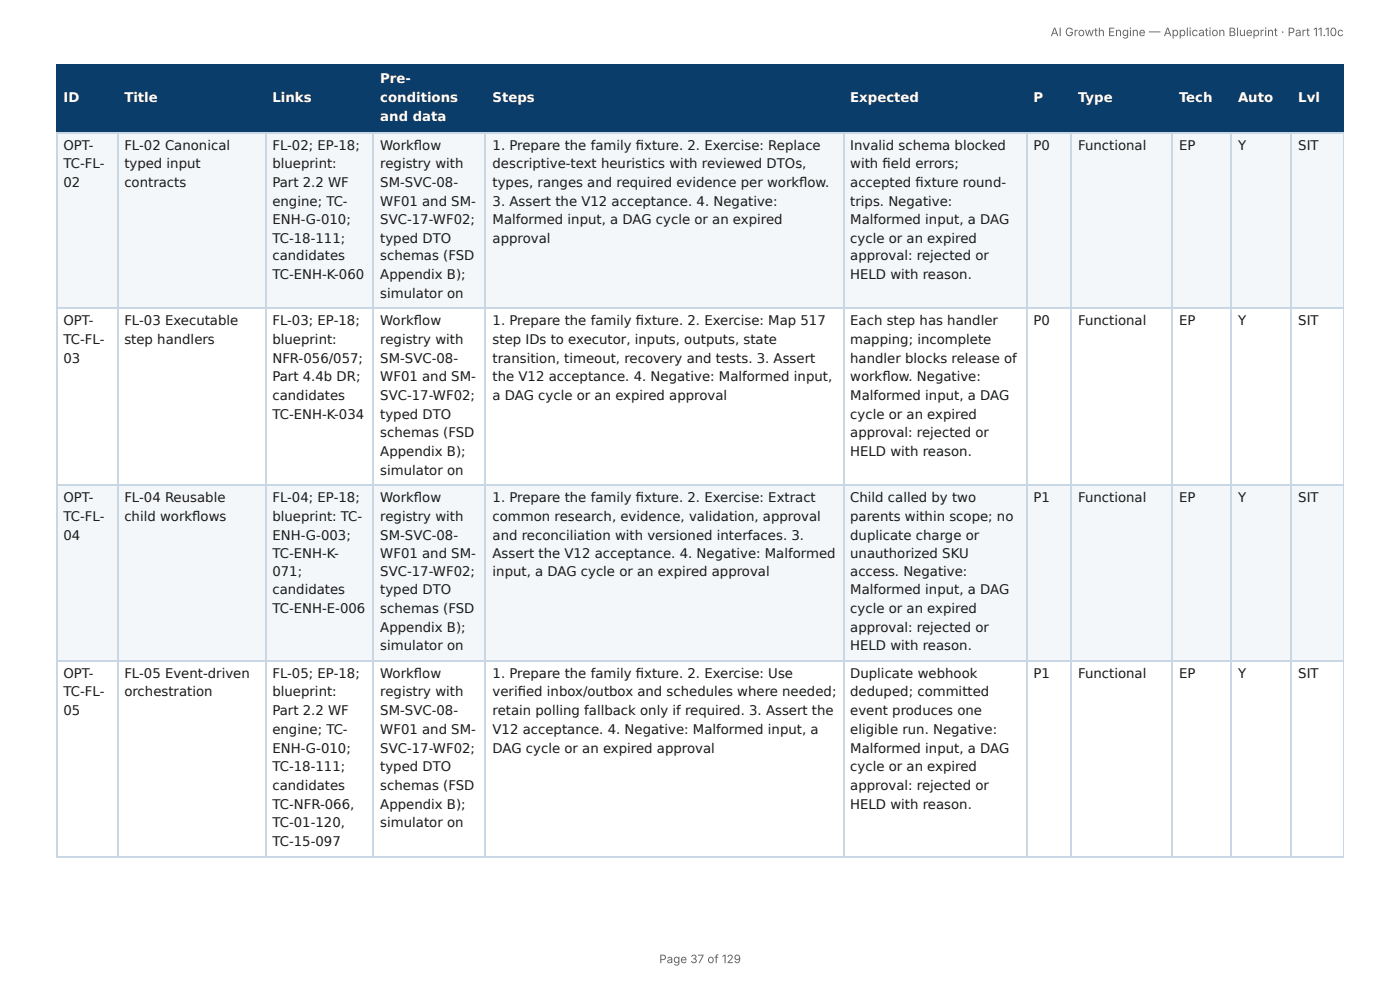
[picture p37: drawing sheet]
<svg xmlns="http://www.w3.org/2000/svg" width="297mm" height="210mm" viewBox="0 0 297 210" stroke-linecap="round" stroke-linejoin="round" font-family="sans-serif">
<defs><g id="words">
<g font-size="2.8" fill="#fff">
<text x="80.8" y="17.7">Pre-</text>
<text x="13.5" y="21.7">ID</text>
<text x="26.4" y="21.7">Title</text>
<text x="57.9" y="21.7">Links</text>
<text x="80.8" y="21.7">conditions</text>
<text x="104.6" y="21.7">Steps</text>
<text x="180.6" y="21.7">Expected</text>
<text x="219.5" y="21.7">P</text>
<text x="229" y="21.7">Type</text>
<text x="250.4" y="21.7">Tech</text>
<text x="262.9" y="21.7">Auto</text>
<text x="275.7" y="21.7">Lvl</text>
<text x="80.8" y="25.7">and data</text>
</g>
<g font-size="2.8" fill="#1a1a1a">
<text x="13.5" y="31.8">OPT-</text>
<text x="13.5" y="35.7">TC-FL-</text>
<text x="26.4" y="31.8">FL-02 Canonical</text>
<text x="26.4" y="35.7">typed input</text>
<text x="57.9" y="31.8">FL-02; EP-18;</text>
<text x="57.9" y="35.7">blueprint:</text>
<text x="80.8" y="31.8">Workfl ow</text>
<text x="80.8" y="35.7">registry with</text>
<text x="104.6" y="31.8">1. Prepare the family fi xture. 2. Exercise: Replace</text>
<text x="104.6" y="35.7">descriptive-text heuristics with reviewed DTOs,</text>
<text x="180.6" y="31.8">Invalid schema blocked</text>
<text x="180.6" y="35.7">with fi eld errors;</text>
<text x="219.5" y="31.8">P0</text>
<text x="229" y="31.8">Functional</text>
<text x="250.4" y="31.8">EP</text>
<text x="262.9" y="31.8">Y</text>
<text x="275.7" y="31.8">SIT</text>
<text x="13.5" y="39.7">02</text>
<text x="26.4" y="39.7">contracts</text>
<text x="57.9" y="39.7">Part 2.2 WF</text>
<text x="80.8" y="39.7">SM-SVC-08-</text>
<text x="104.6" y="39.7">types, ranges and required evidence per workfl ow.</text>
<text x="180.6" y="39.7">accepted fi xture round-</text>
<text x="57.9" y="43.7">engine; TC-</text>
<text x="57.9" y="47.6">ENH-G-010;</text>
<text x="80.8" y="43.7">WF01 and SM-</text>
<text x="80.8" y="47.6">SVC-17-WF02;</text>
<text x="104.6" y="43.7">3. Assert the V12 acceptance. 4. Negative:</text>
<text x="104.6" y="47.6">Malformed input, a DAG cycle or an expired</text>
<text x="180.6" y="43.7">trips. Negative:</text>
<text x="180.6" y="47.6">Malformed input, a DAG</text>
<text x="57.9" y="51.6">TC-18-111;</text>
<text x="80.8" y="51.6">typed DTO</text>
<text x="104.6" y="51.6">approval</text>
<text x="180.6" y="51.6">cycle or an expired</text>
<text x="57.9" y="55.3">candidates</text>
<text x="57.9" y="59.3">TC-ENH-K-060</text>
<text x="80.8" y="55.3">schemas (FSD</text>
<text x="80.8" y="59.3">Appendix B);</text>
<text x="180.6" y="55.3">approval: rejected or</text>
<text x="180.6" y="59.3">HELD with reason.</text>
<text x="80.8" y="63.2">simulator on</text>
<text x="13.5" y="69.1">OPT-</text>
<text x="26.4" y="69.1">FL-03 Executable</text>
<text x="57.9" y="69.1">FL-03; EP-18;</text>
<text x="80.8" y="69.1">Workfl ow</text>
<text x="104.6" y="69.1">1. Prepare the family fi xture. 2. Exercise: Map 517</text>
<text x="180.6" y="69.1">Each step has handler</text>
<text x="219.5" y="69.1">P0</text>
<text x="229" y="69.1">Functional</text>
<text x="250.4" y="69.1">EP</text>
<text x="262.9" y="69.1">Y</text>
<text x="275.7" y="69.1">SIT</text>
<text x="13.5" y="73">TC-FL-</text>
<text x="13.5" y="77">03</text>
<text x="26.4" y="73">step handlers</text>
<text x="57.9" y="73">blueprint:</text>
<text x="57.9" y="77">NFR-056/057;</text>
<text x="80.8" y="73">registry with</text>
<text x="80.8" y="77">SM-SVC-08-</text>
<text x="104.6" y="73">step IDs to executor, inputs, outputs, state</text>
<text x="104.6" y="77">transition, timeout, recovery and tests. 3. Assert</text>
<text x="180.6" y="73">mapping; incomplete</text>
<text x="180.6" y="77">handler blocks release of</text>
<text x="57.9" y="81">Part 4.4b DR;</text>
<text x="80.8" y="81">WF01 and SM-</text>
<text x="104.6" y="81">the V12 acceptance. 4. Negative: Malformed input,</text>
<text x="180.6" y="81">workfl ow. Negative:</text>
<text x="57.9" y="84.9">candidates</text>
<text x="57.9" y="88.9">TC-ENH-K-034</text>
<text x="80.8" y="84.9">SVC-17-WF02;</text>
<text x="80.8" y="88.9">typed DTO</text>
<text x="104.6" y="84.9">a DAG cycle or an expired approval</text>
<text x="180.6" y="84.9">Malformed input, a DAG</text>
<text x="180.6" y="88.9">cycle or an expired</text>
<text x="80.8" y="92.9">schemas (FSD</text>
<text x="180.6" y="92.9">approval: rejected or</text>
<text x="80.8" y="96.8">Appendix B);</text>
<text x="80.8" y="100.8">simulator on</text>
<text x="180.6" y="96.8">HELD with reason.</text>
<text x="13.5" y="106.6">OPT-</text>
<text x="26.4" y="106.6">FL-04 Reusable</text>
<text x="57.9" y="106.6">FL-04; EP-18;</text>
<text x="80.8" y="106.6">Workfl ow</text>
<text x="104.6" y="106.6">1. Prepare the family fi xture. 2. Exercise: Extract</text>
<text x="180.6" y="106.6">Child called by two</text>
<text x="219.5" y="106.6">P1</text>
<text x="229" y="106.6">Functional</text>
<text x="250.4" y="106.6">EP</text>
<text x="262.9" y="106.6">Y</text>
<text x="275.7" y="106.6">SIT</text>
<text x="13.5" y="110.6">TC-FL-</text>
<text x="26.4" y="110.6">child workfl ows</text>
<text x="57.9" y="110.6">blueprint: TC-</text>
<text x="80.8" y="110.6">registry with</text>
<text x="104.6" y="110.6">common research, evidence, validation, approval</text>
<text x="180.6" y="110.6">parents within scope; no</text>
<text x="13.5" y="114.6">04</text>
<text x="57.9" y="114.6">ENH-G-003;</text>
<text x="57.9" y="118.5">TC-ENH-K-</text>
<text x="80.8" y="114.6">SM-SVC-08-</text>
<text x="80.8" y="118.5">WF01 and SM-</text>
<text x="104.6" y="114.6">and reconciliation with versioned interfaces. 3.</text>
<text x="104.6" y="118.5">Assert the V12 acceptance. 4. Negative: Malformed</text>
<text x="180.6" y="114.6">duplicate charge or</text>
<text x="180.6" y="118.5">unauthorized SKU</text>
<text x="57.9" y="122.2">071;</text>
<text x="80.8" y="122.2">SVC-17-WF02;</text>
<text x="104.6" y="122.2">input, a DAG cycle or an expired approval</text>
<text x="180.6" y="122.2">access. Negative:</text>
<text x="57.9" y="126.2">candidates</text>
<text x="57.9" y="130.2">TC-ENH-E-006</text>
<text x="80.8" y="126.2">typed DTO</text>
<text x="80.8" y="130.2">schemas (FSD</text>
<text x="180.6" y="126.2">Malformed input, a DAG</text>
<text x="180.6" y="130.2">cycle or an expired</text>
<text x="80.8" y="134.1">Appendix B);</text>
<text x="180.6" y="134.1">approval: rejected or</text>
<text x="13.5" y="143.9">OPT-</text>
<text x="26.4" y="143.9">FL-05 Event-driven</text>
<text x="57.9" y="143.9">FL-05; EP-18;</text>
<text x="80.8" y="138.1">simulator on</text>
<text x="80.8" y="143.9">Workfl ow</text>
<text x="104.6" y="143.9">1. Prepare the family fi xture. 2. Exercise: Use</text>
<text x="180.6" y="138.1">HELD with reason.</text>
<text x="180.6" y="143.9">Duplicate webhook</text>
<text x="219.5" y="143.9">P1</text>
<text x="229" y="143.9">Functional</text>
<text x="250.4" y="143.9">EP</text>
<text x="262.9" y="143.9">Y</text>
<text x="275.7" y="143.9">SIT</text>
<text x="13.5" y="147.9">TC-FL-</text>
<text x="26.4" y="147.9">orchestration</text>
<text x="57.9" y="147.9">blueprint:</text>
<text x="80.8" y="147.9">registry with</text>
<text x="104.6" y="147.9">verifi ed inbox/outbox and schedules where needed;</text>
<text x="180.6" y="147.9">deduped; committed</text>
<text x="13.5" y="151.9">05</text>
<text x="57.9" y="151.9">Part 2.2 WF</text>
<text x="57.9" y="155.8">engine; TC-</text>
<text x="80.8" y="151.9">SM-SVC-08-</text>
<text x="80.8" y="155.8">WF01 and SM-</text>
<text x="104.6" y="151.9">retain polling fallback only if required. 3. Assert the</text>
<text x="104.6" y="155.8">V12 acceptance. 4. Negative: Malformed input, a</text>
<text x="180.6" y="151.9">event produces one</text>
<text x="180.6" y="155.8">eligible run. Negative:</text>
<text x="57.9" y="159.8">ENH-G-010;</text>
<text x="80.8" y="159.8">SVC-17-WF02;</text>
<text x="104.6" y="159.8">DAG cycle or an expired approval</text>
<text x="180.6" y="159.8">Malformed input, a DAG</text>
<text x="57.9" y="163.8">TC-18-111;</text>
<text x="57.9" y="167.7">candidates</text>
<text x="80.8" y="163.8">typed DTO</text>
<text x="80.8" y="167.7">schemas (FSD</text>
<text x="180.6" y="163.8">cycle or an expired</text>
<text x="180.6" y="167.7">approval: rejected or</text>
<text x="57.9" y="171.7">TC-NFR-066,</text>
<text x="80.8" y="171.7">Appendix B);</text>
<text x="180.6" y="171.7">HELD with reason.</text>
<text x="57.9" y="175.7">TC-01-120,</text>
<text x="57.9" y="179.7">TC-15-097</text>
<text x="80.8" y="175.7">simulator on</text>
</g>
<g font-size="2.5" fill="#666">
<text x="223.1" y="7.7">AI Growth Engine — Application Blueprint · Part 11.10c</text>
<text x="140" y="204.5">Page 37 of 129</text>
</g>
</g></defs>
<g fill="#0b3d6b">
<path d="M12.2 14h12.7v14h-12.7z"/>
<path d="M24.9 14h31.5v14h-31.5z"/>
<path d="M56.4 14h23v14h-23z"/>
<path d="M79.4 14h23.8v14h-23.8z"/>
<path d="M103.2 14h75.9v14h-75.9z"/>
<path d="M179.1 14h38.9v14h-38.9z"/>
<path d="M218 14h9.5v14h-9.5z"/>
<path d="M227.5 14h21.5v14h-21.5z"/>
<path d="M249 14h12.4v14h-12.4z"/>
<path d="M261.4 14h13v14h-13z"/>
<path d="M274.4 14h11v14h-11z"/>
</g>
<g fill="#f4f7fa">
<path d="M12.2 28h12.7v37.6h-12.7z"/>
<path d="M24.9 28h31.5v37.6h-31.5z"/>
<path d="M56.4 28h23v37.6h-23z"/>
<path d="M79.4 28h23.8v37.6h-23.8z"/>
<path d="M103.2 28h75.9v37.6h-75.9z"/>
<path d="M179.1 28h38.9v37.6h-38.9z"/>
<path d="M218 28h9.5v37.6h-9.5z"/>
<path d="M227.5 28h21.5v37.6h-21.5z"/>
<path d="M249 28h12.4v37.6h-12.4z"/>
<path d="M261.4 28h13v37.6h-13z"/>
<path d="M274.4 28h11v37.6h-11z"/>
<path d="M12.2 102.9h12.7v37.6h-12.7z"/>
<path d="M24.9 102.9h31.5v37.6h-31.5z"/>
<path d="M56.4 102.9h23v37.6h-23z"/>
<path d="M79.4 102.9h23.8v37.6h-23.8z"/>
<path d="M103.2 102.9h75.9v37.6h-75.9z"/>
<path d="M179.1 102.9h38.9v37.6h-38.9z"/>
<path d="M218 102.9h9.5v37.6h-9.5z"/>
<path d="M227.5 102.9h21.5v37.6h-21.5z"/>
<path d="M249 102.9h12.4v37.6h-12.4z"/>
<path d="M261.4 102.9h13v37.6h-13z"/>
<path d="M274.4 102.9h11v37.6h-11z"/>
</g>
<g fill="none" stroke="#0b3d6b" stroke-width=".26">
<path d="M11.9 13.9h273.5M12 13.8v14.5M25 13.8v14.5M56.5 13.8v14.5M79.2 13.8v14.5M103.1 13.8v14.5M179.3 13.8v14.5M218.1 13.8v14.5M227.4 13.8v14.5M248.8 13.8v14.5M261.5 13.8v14.5M274.2 13.8v14.5"/>
<path d="M11.9 28.2h273.5"/>
</g>
<path d="M285.3 13.8v14.5" fill="none" stroke="#0b3d6b" stroke-width=".21"/>
<g fill="none" stroke="#c9d6e3" stroke-width=".26">
<path d="M11.9 28.2h273.5M12 28.3v153.5M25 28.3v153.5M56.5 28.3v153.5M79.2 28.3v153.5M103.1 28.3v153.5M179.3 28.3v153.5M218.1 28.3v153.5M227.4 28.3v153.5M248.8 28.3v153.5M261.5 28.3v153.5M274.2 28.3v153.5"/>
<path d="M11.9 65.5h273.5M11.9 103.1h273.5M11.9 140.4h273.5M11.9 181.9h273.5"/>
</g>
<path d="M285.3 28.3v153.5" fill="none" stroke="#c9d6e3" stroke-width=".21"/>
<use href="#words"/>
</svg>
